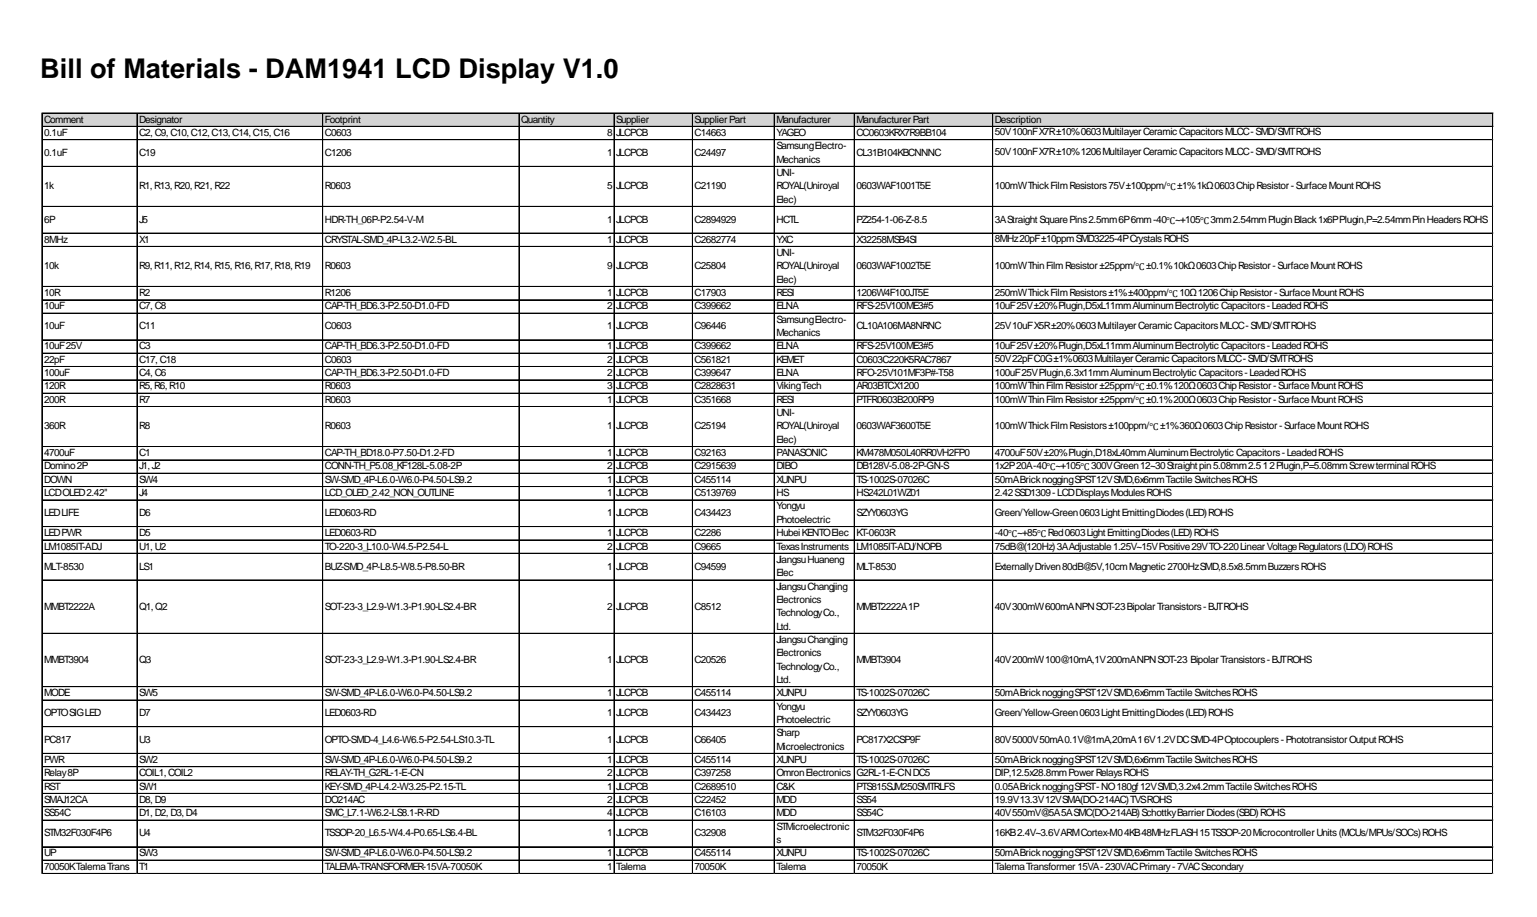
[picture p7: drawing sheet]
<svg xmlns="http://www.w3.org/2000/svg" width="279mm" height="167mm" viewBox="0 0 279 167" stroke-linecap="round" stroke-linejoin="round" font-family="sans-serif">
<defs><g id="words">
<text font-size="4.9" x="7.3" y="14.2">Bill of Materials - DAM1941 LCD Display V1.0</text>
<g font-size="1.8">
<text x="8" y="22.3">Comment</text>
<text x="25.3" y="22.3">Designator</text>
<text x="59.1" y="22.3">Footprint</text>
<text x="94.7" y="22.3">Quantity</text>
<text x="112" y="22.3">Supplier</text>
<text x="126.3" y="22.3">SupplierPart</text>
<text x="141.1" y="22.3">Manufacturer</text>
<text x="155.7" y="22.3">ManufacturerPart</text>
<text x="180.8" y="22.3">Description</text>
<text x="8" y="24.7">0.1uF</text>
<text x="8" y="28.3">0.1uF</text>
<text x="25.3" y="24.7">C2,C9,C10,C12,C13,C14,C15,C16</text>
<text x="25.3" y="28.3">C19</text>
<text x="59.1" y="24.7">C0603</text>
<text x="59.1" y="28.3">C1206</text>
<text x="110.4" y="24.7">8</text>
<text x="110.4" y="28.3">1</text>
<text x="112" y="24.7">JLCPCB</text>
<text x="112" y="28.3">JLCPCB</text>
<text x="126.3" y="24.7">C14663</text>
<text x="126.3" y="28.3">C24497</text>
<text x="141.1" y="24.7">YAGEO</text>
<text x="141.1" y="27.1">SamsungElectro-</text>
<text x="141.1" y="29.6">Mechanics</text>
<text x="155.7" y="24.7">CC0603KRX7R9BB104</text>
<text x="155.7" y="28.3">CL31B104KBCNNNC</text>
<text x="180.8" y="24.6">50V100nFX7R±10%0603MultilayerCeramic CapacitorsMLCC-SMD/SMTROHS</text>
<text x="180.8" y="28.2">50V100nFX7R±10%1206MultilayerCeramic CapacitorsMLCC-SMD/SMTROHS</text>
<text x="8" y="34.4">1k</text>
<text x="25.3" y="34.4">R1,R13,R20,R21,R22</text>
<text x="59.1" y="34.4">R0603</text>
<text x="110.4" y="34.4">5</text>
<text x="112" y="34.4">JLCPCB</text>
<text x="126.3" y="34.4">C21190</text>
<text x="141.1" y="32">UNI-</text>
<text x="141.1" y="34.4">ROYAL(Uniroyal</text>
<text x="155.7" y="34.4">0603WAF1001T5E</text>
<text x="180.8" y="34.4">100mWThickFilmResistors75V±100ppm/℃±1%1kΩ0603ChipResistor-SurfaceMountROHS</text>
<text x="8" y="40.5">6P</text>
<text x="25.3" y="40.5">J5</text>
<text x="59.1" y="40.5">HDR-TH_06P-P2.54-V-M</text>
<text x="110.4" y="40.5">1</text>
<text x="112" y="40.5">JLCPCB</text>
<text x="126.3" y="40.5">C2894929</text>
<text x="141.1" y="36.8">Elec)</text>
<text x="141.1" y="40.5">HCTL</text>
<text x="155.7" y="40.5">PZ254-1-06-Z-8.5</text>
<text x="180.8" y="40.5">3AStraightSquarePins2.5mm6P6mm-40℃~+105℃3mm2.54mmPluginBlack1x6PPlugin,P=2.54mmPinHeadersROHS</text>
<text x="8" y="44.1">8MHz</text>
<text x="25.3" y="44.1">X1</text>
<text x="59.1" y="44.1">CRYSTAL-SMD_4P-L3.2-W2.5-BL</text>
<text x="110.4" y="44.1">1</text>
<text x="112" y="44.1">JLCPCB</text>
<text x="126.3" y="44.1">C2682774</text>
<text x="141.1" y="44.1">YXC</text>
<text x="141.1" y="46.5">UNI-</text>
<text x="155.7" y="44.1">X32258MSB4SI</text>
<text x="180.8" y="44">8MHz20pF±10ppmSMD3225-4PCrystalsROHS</text>
<text x="8" y="48.9">10k</text>
<text x="8" y="53.8">10R</text>
<text x="25.3" y="48.9">R9,R11,R12,R14,R15,R16,R17,R18,R19</text>
<text x="25.3" y="53.8">R2</text>
<text x="59.1" y="48.9">R0603</text>
<text x="59.1" y="53.8">R1206</text>
<text x="110.4" y="48.9">9</text>
<text x="110.4" y="53.8">1</text>
<text x="112" y="48.9">JLCPCB</text>
<text x="112" y="53.8">JLCPCB</text>
<text x="126.3" y="48.9">C25804</text>
<text x="126.3" y="53.8">C17903</text>
<text x="141.1" y="48.9">ROYAL(Uniroyal</text>
<text x="141.1" y="51.4">Elec)</text>
<text x="141.1" y="53.8">RESI</text>
<text x="155.7" y="48.9">0603WAF1002T5E</text>
<text x="155.7" y="53.8">1206W4F100JT5E</text>
<text x="180.8" y="48.9">100mWThinFilmResistor±25ppm/℃±0.1%10kΩ0603ChipResistor-SurfaceMountROHS</text>
<text x="180.8" y="53.8">250mWThickFilmResistors±1%±400ppm/℃10Ω1206ChipResistor-SurfaceMountROHS</text>
<text x="8" y="56.2">10uF</text>
<text x="8" y="59.9">10uF</text>
<text x="25.3" y="56.2">C7,C8</text>
<text x="25.3" y="59.9">C11</text>
<text x="59.1" y="56.2">CAP-TH_BD6.3-P2.50-D1.0-FD</text>
<text x="59.1" y="59.9">C0603</text>
<text x="110.4" y="56.2">2</text>
<text x="110.4" y="59.9">1</text>
<text x="112" y="56.2">JLCPCB</text>
<text x="112" y="59.9">JLCPCB</text>
<text x="126.3" y="56.2">C399662</text>
<text x="126.3" y="59.9">C96446</text>
<text x="141.1" y="56.2">ELNA</text>
<text x="141.1" y="58.6">SamsungElectro-</text>
<text x="155.7" y="56.2">RFS-25V100ME3#5</text>
<text x="155.7" y="59.9">CL10A106MA8NRNC</text>
<text x="180.8" y="56.1">10uF25V±20%Plugin,D5xL11mmAluminumElectrolytic Capacitors-LeadedROHS</text>
<text x="180.8" y="59.8">25V10uFX5R±20%0603MultilayerCeramic CapacitorsMLCC-SMD/SMTROHS</text>
<text x="8" y="63.5">10uF25V</text>
<text x="8" y="65.9">22pF</text>
<text x="25.3" y="63.5">C3</text>
<text x="25.3" y="65.9">C17,C18</text>
<text x="59.1" y="63.5">CAP-TH_BD6.3-P2.50-D1.0-FD</text>
<text x="59.1" y="65.9">C0603</text>
<text x="110.4" y="63.5">1</text>
<text x="110.4" y="65.9">2</text>
<text x="112" y="63.5">JLCPCB</text>
<text x="112" y="65.9">JLCPCB</text>
<text x="126.3" y="63.5">C399662</text>
<text x="126.3" y="65.9">C561821</text>
<text x="141.1" y="61.1">Mechanics</text>
<text x="141.1" y="63.5">ELNA</text>
<text x="141.1" y="65.9">KEMET</text>
<text x="155.7" y="63.5">RFS-25V100ME3#5</text>
<text x="155.7" y="65.9">C0603C220K5RAC7867</text>
<text x="180.8" y="63.4">10uF25V±20%Plugin,D5xL11mmAluminumElectrolytic Capacitors-LeadedROHS</text>
<text x="180.8" y="65.8">50V22pFC0G±1%0603MultilayerCeramic CapacitorsMLCC-SMD/SMTROHS</text>
<text x="8" y="68.3">100uF</text>
<text x="8" y="70.8">120R</text>
<text x="25.3" y="68.3">C4,C6</text>
<text x="25.3" y="70.8">R5,R6,R10</text>
<text x="59.1" y="68.3">CAP-TH_BD6.3-P2.50-D1.0-FD</text>
<text x="59.1" y="70.8">R0603</text>
<text x="110.4" y="68.3">2</text>
<text x="110.4" y="70.8">3</text>
<text x="112" y="68.3">JLCPCB</text>
<text x="112" y="70.8">JLCPCB</text>
<text x="126.3" y="68.3">C399647</text>
<text x="126.3" y="70.8">C2828631</text>
<text x="141.1" y="68.3">ELNA</text>
<text x="141.1" y="70.8">VikingTech</text>
<text x="155.7" y="68.3">RFO-25V101MF3P#-T58</text>
<text x="155.7" y="70.8">AR03BTCX1200</text>
<text x="180.8" y="68.3">100uF25VPlugin,6.3x11mmAluminumElectrolytic Capacitors-LeadedROHS</text>
<text x="180.8" y="70.8">100mWThinFilmResistor±25ppm/℃±0.1%120Ω0603ChipResistor-SurfaceMountROHS</text>
<text x="8" y="73.2">200R</text>
<text x="25.3" y="73.2">R7</text>
<text x="59.1" y="73.2">R0603</text>
<text x="110.4" y="73.2">1</text>
<text x="112" y="73.2">JLCPCB</text>
<text x="126.3" y="73.2">C351668</text>
<text x="141.1" y="73.2">RESI</text>
<text x="141.1" y="75.6">UNI-</text>
<text x="155.7" y="73.2">PTFR0603B200RP9</text>
<text x="180.8" y="73.2">100mWThinFilmResistor±25ppm/℃±0.1%200Ω0603ChipResistor-SurfaceMountROHS</text>
<text x="8" y="78">360R</text>
<text x="8" y="82.9">4700uF</text>
<text x="25.3" y="78">R8</text>
<text x="25.3" y="82.9">C1</text>
<text x="59.1" y="78">R0603</text>
<text x="59.1" y="82.9">CAP-TH_BD18.0-P7.50-D1.2-FD</text>
<text x="110.4" y="78">1</text>
<text x="110.4" y="82.9">1</text>
<text x="112" y="78">JLCPCB</text>
<text x="112" y="82.9">JLCPCB</text>
<text x="126.3" y="78">C25194</text>
<text x="126.3" y="82.9">C92163</text>
<text x="141.1" y="78">ROYAL(Uniroyal</text>
<text x="141.1" y="80.5">Elec)</text>
<text x="141.1" y="82.9">PANASONIC</text>
<text x="155.7" y="78">0603WAF3600T5E</text>
<text x="155.7" y="82.9">KM478M050L40RR0VH2FP0</text>
<text x="180.8" y="78">100mWThickFilmResistors±100ppm/℃±1%360Ω0603ChipResistor-SurfaceMountROHS</text>
<text x="180.8" y="82.8">4700uF50V±20%Plugin,D18xL40mmAluminumElectrolytic Capacitors-LeadedROHS</text>
<text x="8" y="85.3">Domino2P</text>
<text x="8" y="87.7">DOWN</text>
<text x="25.3" y="85.3">J1,J2</text>
<text x="25.3" y="87.7">SW4</text>
<text x="59.1" y="85.3">CONN-TH_P5.08_KF128L-5.08-2P</text>
<text x="59.1" y="87.7">SW-SMD_4P-L6.0-W6.0-P4.50-LS9.2</text>
<text x="110.4" y="85.3">2</text>
<text x="110.4" y="87.7">1</text>
<text x="112" y="85.3">JLCPCB</text>
<text x="112" y="87.7">JLCPCB</text>
<text x="126.3" y="85.3">C2915639</text>
<text x="126.3" y="87.7">C455114</text>
<text x="141.1" y="85.3">DIBO</text>
<text x="141.1" y="87.7">XUNPU</text>
<text x="155.7" y="85.3">DB128V-5.08-2P-GN-S</text>
<text x="155.7" y="87.7">TS-1002S-07026C</text>
<text x="180.8" y="85.3">1x2P20A-40℃~+105℃300VGreen12~30Straightpin5.08mm2.512Plugin,P=5.08mmScrewterminalROHS</text>
<text x="180.8" y="87.7">50mABricknoggingSPST12VSMD,6x6mmTactileSwitchesROHS</text>
<text x="8" y="90.2">LCDOLED2.42&quot;</text>
<text x="8" y="93.8">LEDLIFE</text>
<text x="25.3" y="90.2">J4</text>
<text x="25.3" y="93.8">D6</text>
<text x="59.1" y="90.2">LCD_OLED_2.42_NON_OUTLINE</text>
<text x="59.1" y="93.8">LED0603-RD</text>
<text x="110.4" y="90.2">1</text>
<text x="110.4" y="93.8">1</text>
<text x="112" y="90.2">JLCPCB</text>
<text x="112" y="93.8">JLCPCB</text>
<text x="126.3" y="90.2">C5139769</text>
<text x="126.3" y="93.8">C434423</text>
<text x="141.1" y="90.2">HS</text>
<text x="141.1" y="92.6">Yongyu</text>
<text x="141.1" y="95">Photoelectric</text>
<text x="155.7" y="90.2">HS242L01WZ01</text>
<text x="155.7" y="93.8">SZYY0603YG</text>
<text x="180.8" y="90.2">2.42SSD1309-LCDDisplaysModulesROHS</text>
<text x="180.8" y="93.8">Green/Yellow-Green0603LightEmittingDiodes(LED)ROHS</text>
<text x="8" y="97.4">LEDPWR</text>
<text x="8" y="99.9">LM1085IT-ADJ</text>
<text x="25.3" y="97.4">D5</text>
<text x="25.3" y="99.9">U1,U2</text>
<text x="59.1" y="97.4">LED0603-RD</text>
<text x="59.1" y="99.9">TO-220-3_L10.0-W4.5-P2.54-L</text>
<text x="110.4" y="97.4">1</text>
<text x="110.4" y="99.9">2</text>
<text x="112" y="97.4">JLCPCB</text>
<text x="112" y="99.9">JLCPCB</text>
<text x="126.3" y="97.4">C2286</text>
<text x="126.3" y="99.9">C9665</text>
<text x="141.1" y="97.4">HubeiKENTOElec</text>
<text x="141.1" y="99.9">TexasInstruments</text>
<text x="155.7" y="97.4">KT-0603R</text>
<text x="155.7" y="99.9">LM1085IT-ADJ/NOPB</text>
<text x="180.8" y="97.4">-40℃~+85℃Red0603LightEmittingDiodes(LED)ROHS</text>
<text x="180.8" y="99.9">75dB@(120Hz)3AAdjustable1.25V~15VPositive29VTO-220LinearVoltageRegulators(LDO)ROHS</text>
<text x="8" y="103.5">MLT-8530</text>
<text x="25.3" y="103.5">LS1</text>
<text x="59.1" y="103.5">BUZ-SMD_4P-L8.5-W8.5-P8.50-BR</text>
<text x="110.4" y="103.5">1</text>
<text x="112" y="103.5">JLCPCB</text>
<text x="126.3" y="103.5">C94599</text>
<text x="141.1" y="102.3">JiangsuHuaneng</text>
<text x="141.1" y="104.7">Elec</text>
<text x="141.1" y="107.1">JiangsuChangjing</text>
<text x="155.7" y="103.5">MLT-8530</text>
<text x="180.8" y="103.5">ExternallyDriven80dB@5V,10cmMagnetic 2700HzSMD,8.5x8.5mmBuzzersROHS</text>
<text x="8" y="110.8">MMBT2222A</text>
<text x="25.3" y="110.8">Q1,Q2</text>
<text x="59.1" y="110.8">SOT-23-3_L2.9-W1.3-P1.90-LS2.4-BR</text>
<text x="110.4" y="110.8">2</text>
<text x="112" y="110.8">JLCPCB</text>
<text x="126.3" y="110.8">C8512</text>
<text x="141.1" y="109.6">Electronics</text>
<text x="141.1" y="112">TechnologyCo.,</text>
<text x="155.7" y="110.8">MMBT2222A1P</text>
<text x="180.8" y="110.8">40V300mW600mANPNSOT-23BipolarTransistors-BJTROHS</text>
<text x="141.1" y="114.4">Ltd.</text>
<text x="141.1" y="116.8">JiangsuChangjing</text>
<text x="141.1" y="119.3">Electronics</text>
<text x="8" y="120.5">MMBT3904</text>
<text x="25.3" y="120.5">Q3</text>
<text x="59.1" y="120.5">SOT-23-3_L2.9-W1.3-P1.90-LS2.4-BR</text>
<text x="110.4" y="120.5">1</text>
<text x="112" y="120.5">JLCPCB</text>
<text x="126.3" y="120.5">C20526</text>
<text x="141.1" y="121.7">TechnologyCo.,</text>
<text x="141.1" y="124.1">Ltd.</text>
<text x="155.7" y="120.5">MMBT3904</text>
<text x="180.8" y="120.5">40V200mW100@10mA,1V200mANPNSOT-23 BipolarTransistors-BJTROHS</text>
<text x="8" y="126.5">MODE</text>
<text x="8" y="130.2">OPTOSIGLED</text>
<text x="25.3" y="126.5">SW5</text>
<text x="25.3" y="130.2">D7</text>
<text x="59.1" y="126.5">SW-SMD_4P-L6.0-W6.0-P4.50-LS9.2</text>
<text x="59.1" y="130.2">LED0603-RD</text>
<text x="110.4" y="126.5">1</text>
<text x="110.4" y="130.2">1</text>
<text x="112" y="126.5">JLCPCB</text>
<text x="112" y="130.2">JLCPCB</text>
<text x="126.3" y="126.5">C455114</text>
<text x="126.3" y="130.2">C434423</text>
<text x="141.1" y="126.5">XUNPU</text>
<text x="141.1" y="129">Yongyu</text>
<text x="141.1" y="131.4">Photoelectric</text>
<text x="155.7" y="126.5">TS-1002S-07026C</text>
<text x="155.7" y="130.2">SZYY0603YG</text>
<text x="180.8" y="126.5">50mABricknoggingSPST12VSMD,6x6mmTactileSwitchesROHS</text>
<text x="180.8" y="130.2">Green/Yellow-Green0603LightEmittingDiodes(LED)ROHS</text>
<text x="8" y="135">PC817</text>
<text x="25.3" y="135">U3</text>
<text x="59.1" y="135">OPTO-SMD-4_L4.6-W6.5-P2.54-LS10.3-TL</text>
<text x="110.4" y="135">1</text>
<text x="112" y="135">JLCPCB</text>
<text x="126.3" y="135">C66405</text>
<text x="141.1" y="133.8">Sharp</text>
<text x="141.1" y="136.2">Microelectronics</text>
<text x="155.7" y="135">PC817X2CSP9F</text>
<text x="180.8" y="135">80V5000V50mA0.1V@1mA,20mA16V1.2VDCSMD-4POptocouplers-PhototransistorOutputROHS</text>
<text x="8" y="138.7">PWR</text>
<text x="8" y="141.1">Relay8P</text>
<text x="8" y="143.5">RST</text>
<text x="25.3" y="138.7">SW2</text>
<text x="25.3" y="141.1">COIL1,COIL2</text>
<text x="25.3" y="143.5">SW1</text>
<text x="59.1" y="138.7">SW-SMD_4P-L6.0-W6.0-P4.50-LS9.2</text>
<text x="59.1" y="141.1">RELAY-TH_G2RL-1-E-CN</text>
<text x="59.1" y="143.5">KEY-SMD_4P-L4.2-W3.25-P2.15-TL</text>
<text x="110.4" y="138.7">1</text>
<text x="110.4" y="141.1">2</text>
<text x="110.4" y="143.5">1</text>
<text x="112" y="138.7">JLCPCB</text>
<text x="112" y="141.1">JLCPCB</text>
<text x="112" y="143.5">JLCPCB</text>
<text x="126.3" y="138.7">C455114</text>
<text x="126.3" y="141.1">C397258</text>
<text x="126.3" y="143.5">C2689510</text>
<text x="141.1" y="138.7">XUNPU</text>
<text x="141.1" y="141.1">OmronElectronics</text>
<text x="141.1" y="143.5">C&amp;K</text>
<text x="155.7" y="138.7">TS-1002S-07026C</text>
<text x="155.7" y="141.1">G2RL-1-E-CNDC5</text>
<text x="155.7" y="143.5">PTS815SJM250SMTRLFS</text>
<text x="180.8" y="138.7">50mABricknoggingSPST12VSMD,6x6mmTactileSwitchesROHS</text>
<text x="180.8" y="141.1">DIP,12.5x28.8mmPowerRelaysROHS</text>
<text x="180.8" y="143.5">0.05ABricknoggingSPST-NO180gf12VSMD,3.2x4.2mmTactileSwitchesROHS</text>
<text x="8" y="145.9">SMAJ12CA</text>
<text x="8" y="148.4">SS54C</text>
<text x="25.3" y="145.9">D8,D9</text>
<text x="25.3" y="148.4">D1,D2,D3,D4</text>
<text x="59.1" y="145.9">DO214AC</text>
<text x="59.1" y="148.4">SMC_L7.1-W6.2-LS8.1-R-RD</text>
<text x="110.4" y="145.9">2</text>
<text x="110.4" y="148.4">4</text>
<text x="112" y="145.9">JLCPCB</text>
<text x="112" y="148.4">JLCPCB</text>
<text x="126.3" y="145.9">C22452</text>
<text x="126.3" y="148.4">C16103</text>
<text x="141.1" y="145.9">MDD</text>
<text x="141.1" y="148.4">MDD</text>
<text x="155.7" y="145.9">SS54</text>
<text x="155.7" y="148.4">SS54C</text>
<text x="180.8" y="145.9">19.9V13.3V12VSMA(DO-214AC)TVSROHS</text>
<text x="180.8" y="148.4">40V550mV@5A5ASMC(DO-214AB)SchottkyBarrierDiodes(SBD)ROHS</text>
<text x="8" y="152">STM32F030F4P6</text>
<text x="8" y="155.6">UP</text>
<text x="25.3" y="152">U4</text>
<text x="25.3" y="155.6">SW3</text>
<text x="59.1" y="152">TSSOP-20_L6.5-W4.4-P0.65-LS6.4-BL</text>
<text x="59.1" y="155.6">SW-SMD_4P-L6.0-W6.0-P4.50-LS9.2</text>
<text x="110.4" y="152">1</text>
<text x="110.4" y="155.6">1</text>
<text x="112" y="152">JLCPCB</text>
<text x="112" y="155.6">JLCPCB</text>
<text x="126.3" y="152">C32908</text>
<text x="126.3" y="155.6">C455114</text>
<text x="141.1" y="150.8">STMicroelectronic</text>
<text x="141.1" y="153.2">s</text>
<text x="141.1" y="155.6">XUNPU</text>
<text x="155.7" y="152">STM32F030F4P6</text>
<text x="155.7" y="155.6">TS-1002S-07026C</text>
<text x="180.8" y="152">16KB2.4V~3.6VARMCortex-M04KB48MHzFLASH15TSSOP-20MicrocontrollerUnits(MCUs/MPUs/SOCs)ROHS</text>
<text x="180.8" y="155.6">50mABricknoggingSPST12VSMD,6x6mmTactileSwitchesROHS</text>
<text x="8" y="158">70050KTalemaTrans</text>
<text x="25.3" y="158">T1</text>
<text x="59.1" y="158">TALEMA-TRANSFORMER-15VA-70050K</text>
<text x="110.4" y="158">1</text>
<text x="112" y="158">Talema</text>
<text x="126.3" y="158">70050K</text>
<text x="141.1" y="158">Talema</text>
<text x="155.7" y="158">70050K</text>
<text x="180.8" y="158">TalemaTransformer15VA-230VACPrimary-7VACSecondary</text>
</g>
</g></defs>
<path d="M7.7 20.6h263.8v2.5h-263.8z" fill="#d3d3d3"/>
<g fill="none" stroke="#000" stroke-width=".18">
<path d="M7.6 20.5v138.3M7.7 20.5v138.3M7.7 20.5h263.7M7.7 20.6h263.7M7.7 23h263.7M7.7 25.4h263.7M7.7 30.2h263.7M7.7 30.3h263.7M7.7 37.5h263.7M7.7 37.6h263.7M24.9 20.6v138.2M58.7 20.6v138.2"/>
<path d="M94.3 20.6v138.2M94.4 20.6v138.2M111.6 20.6v138.2M111.7 20.6v138.2M125.9 20.6v138.2M140.7 20.6v138.2M140.8 20.6v138.2M155.3 20.6v138.2M180.4 20.6v138.2M180.5 20.6v138.2M271.3 20.6v138.2M271.4 20.6v138.2"/>
<path d="M7.7 42.4h263.7M7.7 44.8h263.7M7.7 52.1h263.7M7.7 54.5h263.7M7.7 56.9h263.7M7.7 57h263.7M7.7 61.7h263.7M7.7 61.8h263.7M7.7 64.2h263.7M7.7 66.6h263.7M7.7 69h263.7M7.7 69.1h263.7"/>
<path d="M7.7 71.4h263.7M7.7 71.5h263.7M7.7 73.9h263.7M7.7 81.1h263.7M7.7 81.2h263.7M7.7 83.6h263.7M7.7 86h263.7M7.7 88.4h263.7M7.7 88.5h263.7M7.7 90.8h263.7M7.7 90.9h263.7M7.7 95.7h263.7"/>
<path d="M7.7 98.1h263.7M7.7 98.2h263.7M7.7 100.5h263.7M7.7 100.6h263.7M7.7 105.4h263.7M7.7 115.1h263.7M7.7 124.8h263.7M7.7 127.2h263.7M7.7 127.3h263.7M7.7 132.1h263.7M7.7 136.9h263.7M7.7 137h263.7"/>
<path d="M7.7 139.3h263.7M7.7 139.4h263.7M7.7 141.8h263.7M7.7 144.2h263.7M7.7 146.6h263.7M7.7 146.7h263.7M7.7 149h263.7M7.7 149.1h263.7M7.7 153.9h263.7M7.7 156.3h263.7M7.7 156.4h263.7M7.7 158.7h263.7"/>
<path d="M7.7 158.8h263.7"/>
</g>
<path d="M7.6 158.8v.1" fill="none" stroke="#d4d4d4" stroke-width=".18"/>
<path d="M7.6 158.8l.1 .1z" fill="#d4d4d4"/>
<path d="M24.9 158.8v.1" fill="none" stroke="#d4d4d4" stroke-width=".18"/>
<path d="M24.9 158.8l.1 .1z" fill="#d4d4d4"/>
<path d="M58.7 158.8v.1" fill="none" stroke="#d4d4d4" stroke-width=".18"/>
<path d="M58.7 158.8l.1 .1z" fill="#d4d4d4"/>
<path d="M94.3 158.8v.1" fill="none" stroke="#d4d4d4" stroke-width=".18"/>
<path d="M94.3 158.8l.1 .1z" fill="#d4d4d4"/>
<path d="M111.6 158.8v.1" fill="none" stroke="#d4d4d4" stroke-width=".18"/>
<path d="M111.6 158.8l.1 .1z" fill="#d4d4d4"/>
<path d="M125.9 158.8v.1" fill="none" stroke="#d4d4d4" stroke-width=".18"/>
<path d="M125.9 158.8l.1 .1z" fill="#d4d4d4"/>
<path d="M140.7 158.8v.1" fill="none" stroke="#d4d4d4" stroke-width=".18"/>
<path d="M140.7 158.8l.1 .1z" fill="#d4d4d4"/>
<path d="M155.3 158.8v.1" fill="none" stroke="#d4d4d4" stroke-width=".18"/>
<path d="M155.3 158.8l.1 .1z" fill="#d4d4d4"/>
<path d="M180.4 158.8v.1" fill="none" stroke="#d4d4d4" stroke-width=".18"/>
<path d="M180.4 158.8l.1 .1z" fill="#d4d4d4"/>
<path d="M271.3 158.8v.1" fill="none" stroke="#d4d4d4" stroke-width=".18"/>
<path d="M271.3 158.8l.1 .1z" fill="#d4d4d4"/>
<path d="M271.4 25.4h.1" fill="none" stroke="#d4d4d4" stroke-width=".18"/>
<path d="M271.4 25.4l.1 .1z" fill="#d4d4d4"/>
<path d="M271.4 30.2h.1" fill="none" stroke="#d4d4d4" stroke-width=".18"/>
<path d="M271.4 30.2l.1 .1z" fill="#d4d4d4"/>
<path d="M271.4 37.5h.1" fill="none" stroke="#d4d4d4" stroke-width=".18"/>
<path d="M271.4 37.5l.1 .1z" fill="#d4d4d4"/>
<path d="M271.4 42.4h.1" fill="none" stroke="#d4d4d4" stroke-width=".18"/>
<path d="M271.4 42.4l.1 .1z" fill="#d4d4d4"/>
<path d="M271.4 44.8h.1" fill="none" stroke="#d4d4d4" stroke-width=".18"/>
<path d="M271.4 44.8l.1 .1z" fill="#d4d4d4"/>
<path d="M271.4 52.1h.1" fill="none" stroke="#d4d4d4" stroke-width=".18"/>
<path d="M271.4 52.1l.1 .1z" fill="#d4d4d4"/>
<path d="M271.4 54.5h.1" fill="none" stroke="#d4d4d4" stroke-width=".18"/>
<path d="M271.4 54.5l.1 .1z" fill="#d4d4d4"/>
<path d="M271.4 56.9h.1" fill="none" stroke="#d4d4d4" stroke-width=".18"/>
<path d="M271.4 56.9l.1 .1z" fill="#d4d4d4"/>
<path d="M271.4 61.7h.1" fill="none" stroke="#d4d4d4" stroke-width=".18"/>
<path d="M271.4 61.7l.1 .2z" fill="#d4d4d4"/>
<path d="M271.4 64.2h.1" fill="none" stroke="#d4d4d4" stroke-width=".18"/>
<path d="M271.4 64.2l.1 .1z" fill="#d4d4d4"/>
<path d="M271.4 66.6h.1" fill="none" stroke="#d4d4d4" stroke-width=".18"/>
<path d="M271.4 66.6l.1 .1z" fill="#d4d4d4"/>
<path d="M271.4 69h.1" fill="none" stroke="#d4d4d4" stroke-width=".18"/>
<path d="M271.4 69l.1 .1z" fill="#d4d4d4"/>
<path d="M271.4 71.4h.1" fill="none" stroke="#d4d4d4" stroke-width=".18"/>
<path d="M271.4 71.4l.1 .1z" fill="#d4d4d4"/>
<path d="M271.4 73.9h.1" fill="none" stroke="#d4d4d4" stroke-width=".18"/>
<path d="M271.4 73.9l.1 .1z" fill="#d4d4d4"/>
<path d="M271.4 81.1h.1" fill="none" stroke="#d4d4d4" stroke-width=".18"/>
<path d="M271.4 81.1l.1 .1z" fill="#d4d4d4"/>
<path d="M271.4 83.6h.1" fill="none" stroke="#d4d4d4" stroke-width=".18"/>
<path d="M271.4 83.6l.1 .1z" fill="#d4d4d4"/>
<path d="M271.4 86h.1" fill="none" stroke="#d4d4d4" stroke-width=".18"/>
<path d="M271.4 86l.1 .1z" fill="#d4d4d4"/>
<path d="M271.4 88.4h.1" fill="none" stroke="#d4d4d4" stroke-width=".18"/>
<path d="M271.4 88.4l.1 .1z" fill="#d4d4d4"/>
<path d="M271.4 90.8h.1" fill="none" stroke="#d4d4d4" stroke-width=".18"/>
<path d="M271.4 90.8l.1 .1z" fill="#d4d4d4"/>
<path d="M271.4 95.7h.1" fill="none" stroke="#d4d4d4" stroke-width=".18"/>
<path d="M271.4 95.7l.1 .1z" fill="#d4d4d4"/>
<path d="M271.4 98.1h.1" fill="none" stroke="#d4d4d4" stroke-width=".18"/>
<path d="M271.4 98.1l.1 .1z" fill="#d4d4d4"/>
<path d="M271.4 100.5h.1" fill="none" stroke="#d4d4d4" stroke-width=".18"/>
<path d="M271.4 100.5l.1 .1z" fill="#d4d4d4"/>
<path d="M271.4 105.4h.1" fill="none" stroke="#d4d4d4" stroke-width=".18"/>
<path d="M271.4 105.4l.1 .1z" fill="#d4d4d4"/>
<path d="M271.4 115.1h.1" fill="none" stroke="#d4d4d4" stroke-width=".18"/>
<path d="M271.4 115.1l.1 .1z" fill="#d4d4d4"/>
<path d="M271.4 124.8h.1" fill="none" stroke="#d4d4d4" stroke-width=".18"/>
<path d="M271.4 124.8l.1 .1z" fill="#d4d4d4"/>
<path d="M271.4 127.2h.1" fill="none" stroke="#d4d4d4" stroke-width=".18"/>
<path d="M271.4 127.2l.1 .1z" fill="#d4d4d4"/>
<path d="M271.4 132.1h.1" fill="none" stroke="#d4d4d4" stroke-width=".18"/>
<path d="M271.4 132.1l.1 .1z" fill="#d4d4d4"/>
<path d="M271.4 136.9h.1" fill="none" stroke="#d4d4d4" stroke-width=".18"/>
<path d="M271.4 136.9l.1 .1z" fill="#d4d4d4"/>
<path d="M271.4 139.3h.1" fill="none" stroke="#d4d4d4" stroke-width=".18"/>
<path d="M271.4 139.3l.1 .1z" fill="#d4d4d4"/>
<path d="M271.4 141.8h.1" fill="none" stroke="#d4d4d4" stroke-width=".18"/>
<path d="M271.4 141.8l.1 .1z" fill="#d4d4d4"/>
<path d="M271.4 144.2h.1" fill="none" stroke="#d4d4d4" stroke-width=".18"/>
<path d="M271.4 144.2l.1 .1z" fill="#d4d4d4"/>
<path d="M271.4 146.6h.1" fill="none" stroke="#d4d4d4" stroke-width=".18"/>
<path d="M271.4 146.6l.1 .1z" fill="#d4d4d4"/>
<path d="M271.4 149h.1" fill="none" stroke="#d4d4d4" stroke-width=".18"/>
<path d="M271.4 149l.1 .1z" fill="#d4d4d4"/>
<path d="M271.4 153.9h.1" fill="none" stroke="#d4d4d4" stroke-width=".18"/>
<path d="M271.4 153.9l.1 .1z" fill="#d4d4d4"/>
<path d="M271.4 156.3h.1" fill="none" stroke="#d4d4d4" stroke-width=".18"/>
<path d="M271.4 156.3l.1 .1z" fill="#d4d4d4"/>
<path d="M271.4 158.7h.1" fill="none" stroke="#d4d4d4" stroke-width=".18"/>
<path d="M271.4 158.7l.1 .1z" fill="#d4d4d4"/>
<use href="#words"/>
</svg>
